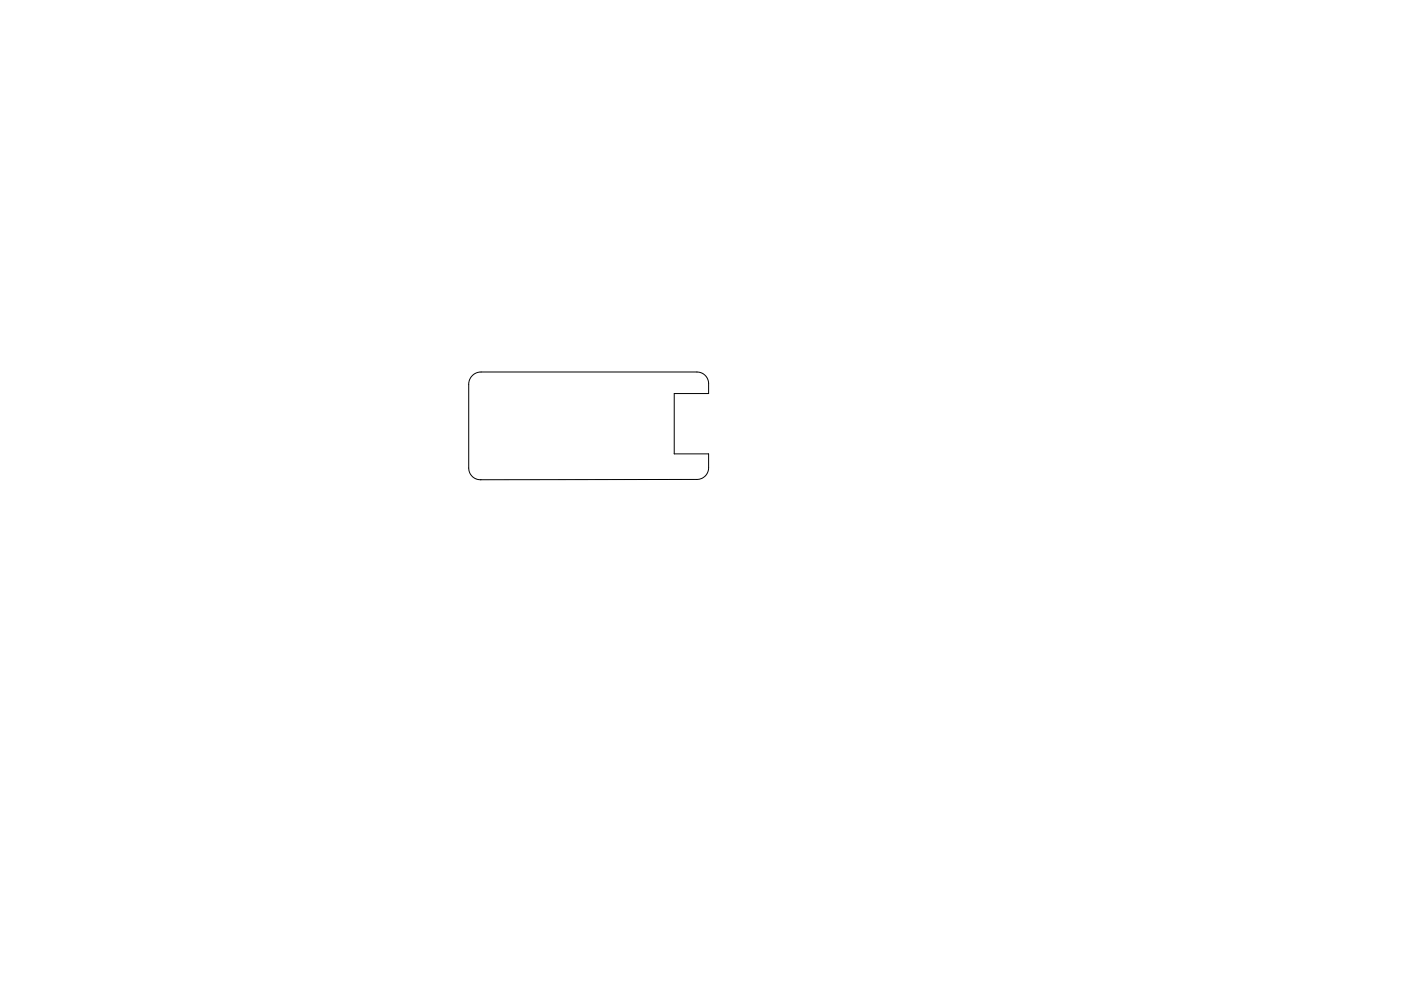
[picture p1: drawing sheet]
<svg xmlns="http://www.w3.org/2000/svg" width="297mm" height="210mm" viewBox="0 0 297 210" stroke-linecap="round" stroke-linejoin="round" font-family="sans-serif">
<path d="M100.1 79.7l.8-.5 1.1-.3h45.8a2.48 2.48 0 0 1 2.4 2.5v2.1h-7.3v12.8h7.3v2.9a2.48 2.48 0 0 1-2.4 2.5l-45.9 .1a2.48 2.48 0 0 1-2.5-2.5v-17.8l.2-1.1z" fill="none" stroke="#000" stroke-width=".21"/>
</svg>
